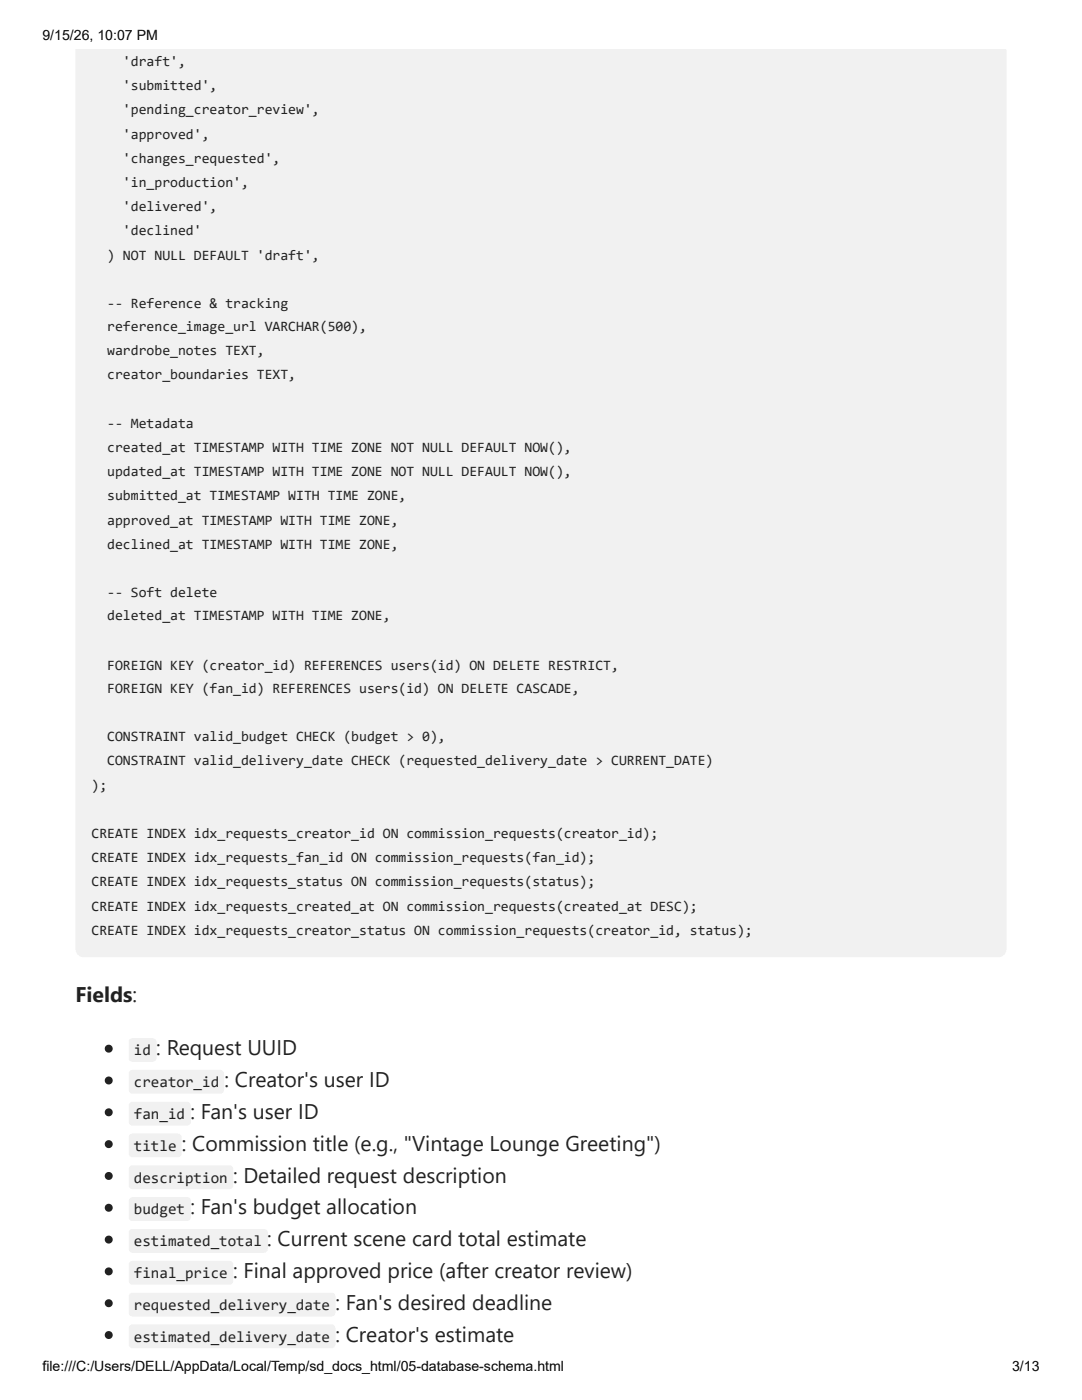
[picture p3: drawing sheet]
<svg xmlns="http://www.w3.org/2000/svg" width="216mm" height="279mm" viewBox="0 0 216 279" stroke-linecap="round" stroke-linejoin="round" font-family="sans-serif">
<defs><g id="words">
<g font-size="4.2" fill="#222">
<text x="15.1" y="200">Fields:</text>
<text x="31.2" y="210.6">: Request UUID</text>
<text x="44.8" y="217">: Creator's user ID</text>
<text x="38" y="223.3">: Fan's user ID</text>
<text x="36.3" y="229.7">: Commission title (e.g., &quot;Vintage Lounge Greeting&quot;)</text>
<text x="46.5" y="236">: Detailed request description</text>
<text x="38" y="242.4">: Fan's budget allocation</text>
<text x="53.3" y="248.7">: Current scene card total estimate</text>
<text x="46.5" y="255.1">: Final approved price (after creator review)</text>
<text x="66.9" y="261.4">: Fan's desired deadline</text>
<text x="66.9" y="267.8">: Creator's estimate</text>
</g>
<g font-size="3.1" fill="#222">
<text x="26.7" y="210.6">id</text>
<text x="26.7" y="217">creator_id</text>
<text x="26.7" y="223.3">fan_id</text>
<text x="26.7" y="229.7">title</text>
<text x="26.7" y="236">description</text>
<text x="26.7" y="242.4">budget</text>
<text x="26.7" y="248.7">estimated_total</text>
<text x="26.7" y="255.1">final_price</text>
<text x="26.7" y="261.4">requested_delivery_date</text>
<text x="26.7" y="267.8">estimated_delivery_date</text>
</g>
<g font-size="2.9" fill="#222">
<text x="24.5" y="13.2">'draft',</text>
<text x="24.5" y="18">'submitted',</text>
<text x="24.5" y="22.8">'pending_creator_review',</text>
<text x="24.5" y="27.8">'approved',</text>
<text x="24.5" y="32.5">'changes_requested',</text>
<text x="24.5" y="37.3">'in_production',</text>
<text x="24.5" y="42.1">'delivered',</text>
<text x="24.5" y="46.8">'declined'</text>
<text x="21.4" y="51.9">) NOT NULL DEFAULT 'draft',</text>
<text x="21.4" y="61.4">-- Reference &amp; tracking</text>
<text x="21.4" y="66.1">reference_image_url VARCHAR(500),</text>
<text x="21.4" y="70.9">wardrobe_notes TEXT,</text>
<text x="21.4" y="75.7">creator_boundaries TEXT,</text>
<text x="21.4" y="85.5">-- Metadata</text>
<text x="21.4" y="90.2">created_at TIMESTAMP WITH TIME ZONE NOT NULL DEFAULT NOW(),</text>
<text x="21.4" y="95">updated_at TIMESTAMP WITH TIME ZONE NOT NULL DEFAULT NOW(),</text>
<text x="21.4" y="99.7">submitted_at TIMESTAMP WITH TIME ZONE,</text>
<text x="21.4" y="104.8">approved_at TIMESTAMP WITH TIME ZONE,</text>
<text x="21.4" y="109.5">declined_at TIMESTAMP WITH TIME ZONE,</text>
<text x="21.4" y="119.1">-- Soft delete</text>
<text x="21.4" y="123.8">deleted_at TIMESTAMP WITH TIME ZONE,</text>
<text x="21.4" y="133.6">FOREIGN KEY (creator_id) REFERENCES users(id) ON DELETE RESTRICT,</text>
<text x="21.4" y="138.4">FOREIGN KEY (fan_id) REFERENCES users(id) ON DELETE CASCADE,</text>
<text x="21.4" y="147.9">CONSTRAINT valid_budget CHECK (budget &gt; 0),</text>
<text x="21.4" y="152.7">CONSTRAINT valid_delivery_date CHECK (requested_delivery_date &gt; CURRENT_DATE)</text>
<text x="18.3" y="157.7">);</text>
<text x="18.3" y="167.2">CREATE INDEX idx_requests_creator_id ON commission_requests(creator_id);</text>
<text x="18.3" y="172">CREATE INDEX idx_requests_fan_id ON commission_requests(fan_id);</text>
<text x="18.3" y="176.7">CREATE INDEX idx_requests_status ON commission_requests(status);</text>
<text x="18.3" y="181.8">CREATE INDEX idx_requests_created_at ON commission_requests(created_at DESC);</text>
<text x="18.3" y="186.5">CREATE INDEX idx_requests_creator_status ON commission_requests(creator_id, status);</text>
</g>
<g font-size="2.8">
<text x="8.5" y="7.9">9/15/26, 10:07 PM</text>
<text x="8.5" y="273.6">file:///C:/Users/DELL/AppData/Local/Temp/sd_docs_html/05-database-schema.html</text>
<text x="201.9" y="273.6">3/13</text>
</g>
</g></defs>
<path d="M15.1 9.8h185.7v179.6a1.59 1.59 0 0 1-1.6 1.6h-182.5a1.59 1.59 0 0 1-1.6-1.6z" fill="#f5f0eb"/>
<circle cx="21.7" cy="209.3" r=".79" fill="#222"/>
<path d="M25.9 207.4l.6-.2h3.9a.79 .79 0 0 1 .8 .8v3.1a.79 .79 0 0 1-.8 .8h-3.9a.79 .79 0 0 1-.8-.8v-3.1z" fill="#f5f0eb"/>
<circle cx="21.7" cy="215.6" r=".79" fill="#222"/>
<path d="M25.9 213.8l.6-.3h17.4a.79 .79 0 0 1 .8 .8v3.2a.79 .79 0 0 1-.8 .8h-17.4a.79 .79 0 0 1-.8-.8v-3.2z" fill="#f5f0eb"/>
<circle cx="21.7" cy="222" r=".79" fill="#222"/>
<path d="M25.9 220.1l.6-.2h10.8a.79 .79 0 0 1 .8 .8v3.1a.79 .79 0 0 1-.8 .8h-10.8a.79 .79 0 0 1-.8-.8v-3.1z" fill="#f5f0eb"/>
<circle cx="21.7" cy="228.3" r=".79" fill="#222"/>
<path d="M25.9 226.5l.6-.3h9a.79 .79 0 0 1 .7 .8v3.2a.79 .79 0 0 1-.7 .8h-9a.79 .79 0 0 1-.8-.8v-3.2z" fill="#f5f0eb"/>
<circle cx="21.7" cy="234.7" r=".79" fill="#222"/>
<path d="M25.9 232.8l.6-.2h19.3a.79 .79 0 0 1 .8 .8v3.1a.79 .79 0 0 1-.8 .8h-19.3a.79 .79 0 0 1-.8-.8v-3.1z" fill="#f5f0eb"/>
<circle cx="21.7" cy="241" r=".79" fill="#222"/>
<path d="M25.9 239.2l.6-.3h10.8a.79 .79 0 0 1 .8 .8v3.2a.79 .79 0 0 1-.8 .8h-10.8a.79 .79 0 0 1-.8-.8v-3.2z" fill="#f5f0eb"/>
<circle cx="21.7" cy="247.4" r=".79" fill="#222"/>
<path d="M25.9 245.5l.6-.2h26.2a.79 .79 0 0 1 .7 .8v3.1a.79 .79 0 0 1-.7 .8h-26.2a.79 .79 0 0 1-.8-.8v-3.1z" fill="#f5f0eb"/>
<circle cx="21.7" cy="253.7" r=".79" fill="#222"/>
<path d="M25.9 251.9l.6-.3h19.3a.79 .79 0 0 1 .8 .8v3.2a.79 .79 0 0 1-.8 .8h-19.3a.79 .79 0 0 1-.8-.8v-3.2z" fill="#f5f0eb"/>
<circle cx="21.7" cy="260.1" r=".79" fill="#222"/>
<path d="M25.9 258.2l.6-.2h39.6a.79 .79 0 0 1 .8 .8v3.1a.79 .79 0 0 1-.8 .8h-39.6a.79 .79 0 0 1-.8-.8v-3.1z" fill="#f5f0eb"/>
<circle cx="21.7" cy="266.4" r=".79" fill="#222"/>
<path d="M25.9 264.6l.6-.3h39.6a.79 .79 0 0 1 .8 .8v3.2a.79 .79 0 0 1-.8 .8h-39.6a.79 .79 0 0 1-.8-.8v-3.2z" fill="#f5f0eb"/>
<use href="#words"/>
</svg>
